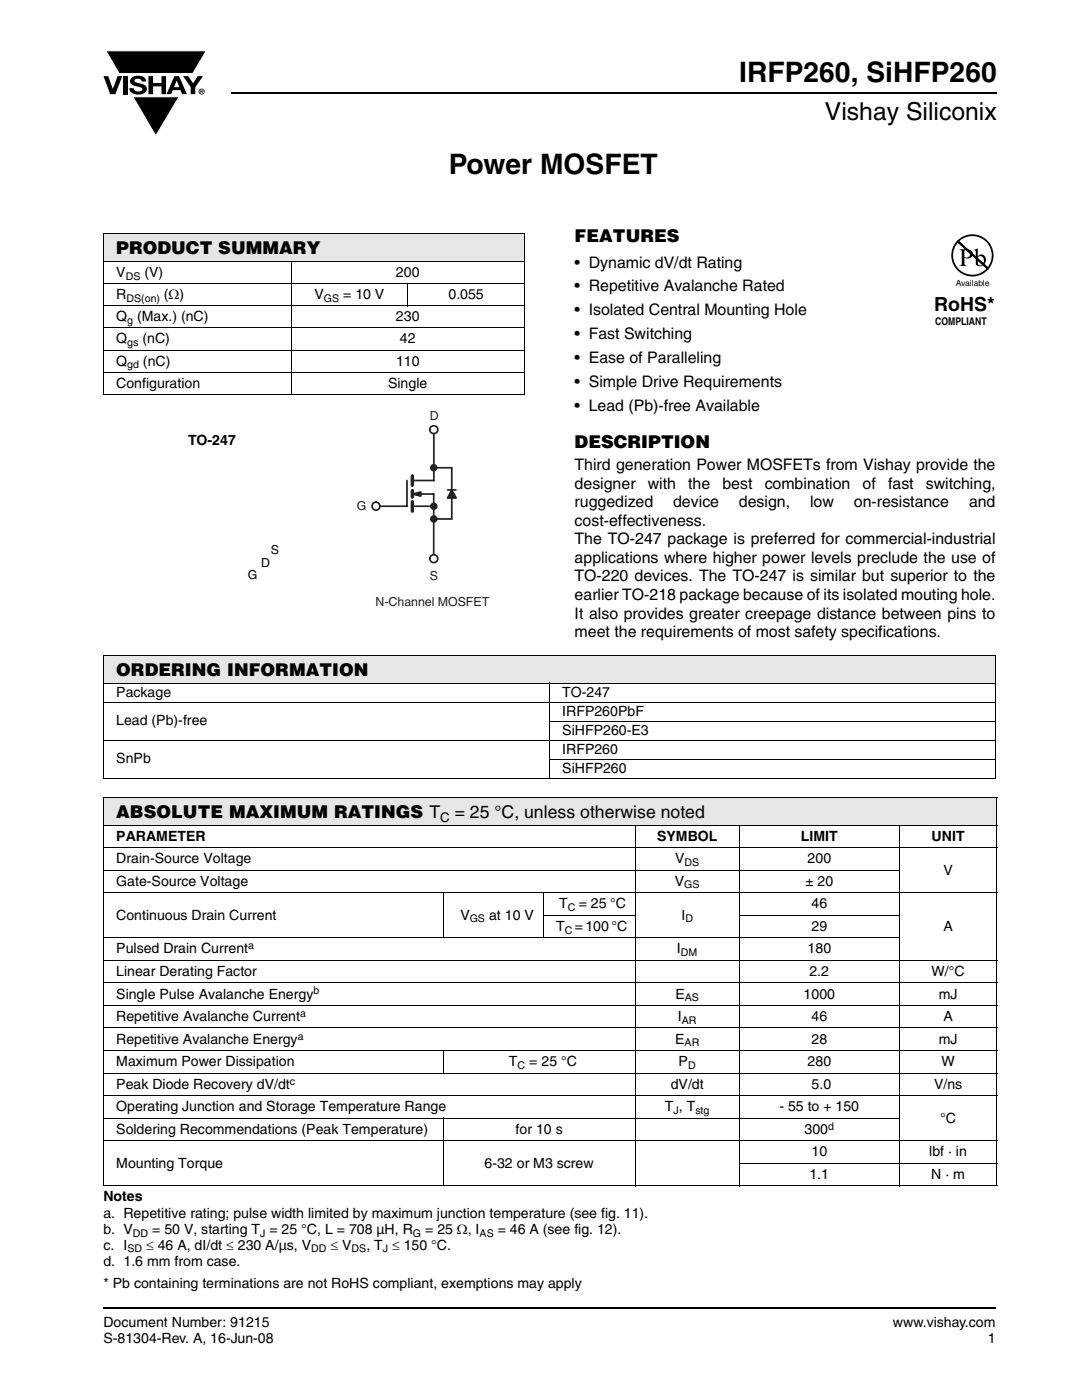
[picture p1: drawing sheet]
<svg xmlns="http://www.w3.org/2000/svg" width="216mm" height="279mm" viewBox="0 0 216 279" stroke-linecap="round" stroke-linejoin="round" font-family="sans-serif">
<defs><g id="words">
<g font-size="5.6">
<text x="147.5" y="16.4">IRFP260, SiHFP260</text>
<text x="89.6" y="34.8">Power MOSFET</text>
</g>
<text font-size="4.9" x="164.6" y="24">Vishay Siliconix</text>
<text font-size="3.9" x="186.4" y="62">RoHS*</text>
<g font-size="3.5">
<text x="23.2" y="50.7">PRODUCT SUMMARY</text>
<text x="114.7" y="48.3">FEATURES</text>
<text x="114.7" y="89.5">DESCRIPTION</text>
<text x="23.2" y="134.9">ORDERING INFORMATION</text>
<text x="23.2" y="163.3">ABSOLUTE MAXIMUM RATINGS T</text>
<text x="90.7" y="163.3">= 25 °C, unless otherwise noted</text>
</g>
<g font-size="3.2">
<text x="114.7" y="53.4">• Dynamic dV/dt Rating</text>
<text x="114.7" y="58.2">• Repetitive Avalanche Rated</text>
<text x="114.7" y="62.9">• Isolated Central Mounting Hole</text>
<text x="114.7" y="67.7">• Fast Switching</text>
<text x="114.7" y="72.5">• Ease of Paralleling</text>
<text x="114.7" y="77.2">• Simple Drive Requirements</text>
<text x="114.7" y="82">• Lead (Pb)-free Available</text>
<text x="114.7" y="93.8">Third generation Power MOSFETs from Vishay provide the</text>
<text x="114.7" y="97.5">designer</text>
<text x="114.7" y="101.2">ruggedized</text>
<text x="129.3" y="97.5">with</text>
<text x="134.3" y="101.2">device</text>
<text x="137.3" y="97.5">the</text>
<text x="144.2" y="97.5">best</text>
<text x="147.4" y="101.2">design,</text>
<text x="152.6" y="97.5">combination</text>
<text x="161.7" y="101.2">low</text>
<text x="170.4" y="101.2">on-resistance</text>
<text x="172.1" y="97.5">of</text>
<text x="177.2" y="97.5">fast</text>
<text x="184.7" y="97.5">switching,</text>
<text x="193.4" y="101.2">and</text>
<text x="114.7" y="104.9">cost-effectiveness.</text>
<text x="114.7" y="108.6">The TO-247 package is preferred for commercial-industrial</text>
<text x="114.7" y="112.3">applications where higher power levels preclude the use of</text>
<text x="114.7" y="116">TO-220 devices. The TO-247 is similar but superior to the</text>
<text x="114.7" y="119.7">earlier TO-218 package because of its isolated mouting hole.</text>
<text x="114.7" y="123.4">It also provides greater creepage distance between pins to</text>
<text x="114.7" y="127.1">meet the requirements of most safety specifications.</text>
</g>
<g font-size="2.8">
<text x="23.2" y="59.7">R</text>
<text x="23.2" y="55.3">V</text>
<text x="28.8" y="55.3">(V)</text>
<text x="32.7" y="59.7">(Ω)</text>
<text x="62.8" y="59.7">V</text>
<text x="68.5" y="59.7">= 10 V</text>
<text x="79" y="55.3">200</text>
<text x="89.5" y="59.7">0.055</text>
<text x="23.2" y="64.1">Q</text>
<text x="27.4" y="64.1">(Max.) (nC)</text>
<text x="79" y="64.1">230</text>
<text x="23.2" y="68.5">Q</text>
<text x="28.4" y="68.5">(nC)</text>
<text x="79.8" y="68.5">42</text>
<text x="23.2" y="77.4">Configuration</text>
<text x="23.2" y="73">Q</text>
<text x="28.5" y="73">(nC)</text>
<text x="77.4" y="77.4">Single</text>
<text x="79" y="73">110</text>
<text x="37.5" y="88.8">TO-247</text>
<text x="23.2" y="139.1">Package</text>
<text x="112.2" y="139.1">TO-247</text>
<text x="112.2" y="142.9">IRFP260PbF</text>
<text x="23.2" y="144.7">Lead (Pb)-free</text>
<text x="112.2" y="146.7">SiHFP260-E3</text>
<text x="23.2" y="152.3">SnPb</text>
<text x="112.2" y="150.5">IRFP260</text>
<text x="112.2" y="154.3">SiHFP260</text>
<text x="23.2" y="167.8">PARAMETER</text>
<text x="131.1" y="167.8">SYMBOL</text>
<text x="159.8" y="167.8">LIMIT</text>
<text x="185.9" y="167.8">UNIT</text>
<text x="23.2" y="172.3">Drain-Source Voltage</text>
<text x="134.7" y="172.3">V</text>
<text x="161.1" y="172.3">200</text>
<text x="23.2" y="176.8">Gate-Source Voltage</text>
<text x="134.7" y="176.8">V</text>
<text x="160.7" y="176.8">± 20</text>
<text x="188.3" y="174.5">V</text>
<text x="23.2" y="183.5">Continuous Drain Current</text>
<text x="91.9" y="183.5">V</text>
<text x="97.6" y="183.5">at 10 V</text>
<text x="111" y="185.8">T</text>
<text x="111.6" y="181.3">T</text>
<text x="114.7" y="185.8">= 100 °C</text>
<text x="115.5" y="181.3">= 25 °C</text>
<text x="136" y="183.5">I</text>
<text x="161.9" y="181.3">46</text>
<text x="161.9" y="185.8">29</text>
<text x="188.3" y="185.8">A</text>
<text x="23.2" y="190.3">Pulsed Drain Current</text>
<text x="135.1" y="190.3">I</text>
<text x="161.1" y="190.3">180</text>
<text x="23.2" y="194.8">Linear Derating Factor</text>
<text x="161.5" y="194.8">2.2</text>
<text x="185.9" y="194.8">W/°C</text>
<text x="23.2" y="199.3">Single Pulse Avalanche Energy</text>
<text x="23.2" y="203.8">Repetitive Avalanche Current</text>
<text x="134.8" y="199.3">E</text>
<text x="135.3" y="203.8">I</text>
<text x="160.4" y="199.3">1000</text>
<text x="161.9" y="203.8">46</text>
<text x="187.3" y="199.3">mJ</text>
<text x="188.3" y="203.8">A</text>
<text x="23.2" y="208.3">Repetitive Avalanche Energy</text>
<text x="134.7" y="208.3">E</text>
<text x="161.9" y="208.3">28</text>
<text x="187.3" y="208.3">mJ</text>
<text x="23.2" y="212.8">Maximum Power Dissipation</text>
<text x="101.6" y="212.8">T</text>
<text x="105.6" y="212.8">= 25 °C</text>
<text x="135.4" y="212.8">P</text>
<text x="161.1" y="212.8">280</text>
<text x="187.9" y="212.8">W</text>
<text x="23.2" y="221.8">Operating Junction and Storage Temperature Range</text>
<text x="23.2" y="217.3">Peak Diode Recovery dV/dt</text>
<text x="132.7" y="221.8">T , T</text>
<text x="133.8" y="217.3">dV/dt</text>
<text x="155.5" y="221.8">- 55 to + 150</text>
<text x="161.9" y="217.3">5.0</text>
<text x="186.4" y="217.3">V/ns</text>
<text x="23.2" y="226.3">Soldering Recommendations (Peak Temperature)</text>
<text x="102.9" y="226.3">for 10 s</text>
<text x="160.5" y="226.3">300</text>
<text x="187.6" y="224">°C</text>
<text x="23.2" y="233">Mounting Torque</text>
<text x="96.7" y="233">6-32 or M3 screw</text>
<text x="161.9" y="230.8">10</text>
<text x="185.4" y="230.8">lbf · in</text>
<text x="20.6" y="239.6">Notes</text>
<text x="161.5" y="235.3">1.1</text>
<text x="185.8" y="235.3">N · m</text>
<text x="20.6" y="243.1">a. Repetitive rating; pulse width limited by maximum junction temperature (see fig. 11).</text>
<text x="20.6" y="249.4">c. I</text>
<text x="20.6" y="246.3">b. V</text>
<text x="29.1" y="249.4">≤ 46 A, dI/dt ≤ 230 A/µs, V</text>
<text x="30.4" y="246.3">= 50 V, starting T = 25 °C, L = 708 µH, R</text>
<text x="66" y="249.4">≤ V</text>
<text x="73.1" y="249.4">, T ≤ 150 °C.</text>
<text x="84.8" y="246.3">= 25 Ω, I</text>
<text x="99.3" y="246.3">= 46 A (see fig. 12).</text>
<text x="20.6" y="257.1">* Pb containing terminations are not RoHS compliant, exemptions may apply</text>
<text x="20.6" y="252.6">d. 1.6 mm from case.</text>
<text x="20.6" y="264.9">Document Number: 91215</text>
<text x="20.6" y="268.1">S-81304-Rev. A, 16-Jun-08</text>
<text x="178.2" y="264.9">www.vishay.com</text>
<text x="197.1" y="268.1">1</text>
</g>
<text font-size="2.6" x="87.8" y="164">C</text>
<g font-size="2.5" fill="#231f20">
<text x="85.8" y="83.9">D</text>
<text x="71.2" y="101.9">G</text>
<text x="85.8" y="115.7">S</text>
<text x="74.9" y="120.9">N-Channel MOSFET</text>
</g>
<g font-size="2.5">
<text x="52.1" y="113.2">D</text>
<text x="54" y="110.6">S</text>
<text x="49.5" y="115.6">G</text>
</g>
<g font-size="2.1">
<text x="25.1" y="55.8">DS</text>
<text x="25.3" y="60.2">DS(on)</text>
<text x="25.4" y="64.6">g</text>
<text x="64.6" y="60.2">GS</text>
<text x="186.6" y="64.9">COMPLIANT</text>
<text x="25.4" y="69">gs</text>
<text x="25.4" y="73.5">gd</text>
<text x="136.6" y="172.8">DS</text>
<text x="136.5" y="177.3">GS</text>
<text x="93.7" y="184">GS</text>
<text x="113.3" y="181.8">C</text>
<text x="136.8" y="184">D</text>
<text x="49.5" y="189.4">a</text>
<text x="112.7" y="186.3">C</text>
<text x="135.9" y="190.8">DM</text>
<text x="59.9" y="202.9">a</text>
<text x="62.5" y="198.5">b</text>
<text x="136.7" y="199.8">AS</text>
<text x="59.4" y="207.5">a</text>
<text x="136.1" y="204.3">AR</text>
<text x="136.6" y="208.8">AR</text>
<text x="103.3" y="213.3">C</text>
<text x="137.3" y="213.3">D</text>
<text x="57.8" y="216.5">c</text>
<text x="134.4" y="222.3">J</text>
<text x="138.7" y="222.3">stg</text>
<text x="165.2" y="225.4">d</text>
<text x="25.4" y="250">SD</text>
<text x="26.5" y="246.8">DD</text>
<text x="51.9" y="246.8">J</text>
<text x="62.1" y="250">DD</text>
<text x="70.2" y="250">DS</text>
<text x="76.4" y="250">J</text>
<text x="82.4" y="246.8">G</text>
<text x="95.7" y="246.8">AS</text>
</g>
<text font-size="1.7" x="190.7" y="57.1">Available</text>
</g></defs>
<path d="M46.1 18.6h152.8M20.6 261h178" fill="none" stroke="#000" stroke-width=".36"/>
<path d="M20.6 10.1h20.7v17.2h-20.7z" fill="#fff"/>
<g fill="#000">
<path d="M20.6 15.2h1l.9 2.5 1-2.5h.9l-1.4 3.6h-1zM21.1 10.1h20.1l-2.7 4.6h-14.7zM24.6 15.2h.9v3.6h-.9zM26.3 15.5a2.1 2.1 0 0 1 2.8 .3l.1 .5h-.9a.79 .79 0 0 0-.7-.6 .79 .79 0 0 0-.8 .4l.3 .3 1 .3a1.08 1.08 0 0 1 1.2 1 1.08 1.08 0 0 1-1.1 1.1 1.73 1.73 0 0 1-2.4-1.2h.9a.96 .96 0 0 0 .8 .7 .96 .96 0 0 0 .9-.5 1.31 1.31 0 0 0-1.2-.6 1.03 1.03 0 0 1-1.1-.5 1.03 1.03 0 0 1 .2-1.2zM29.6 15.2h.9v1.4h1.7v-1.4h.9v3.6h-.9v-1.6h-1.7v1.6h-.9zM26.5 19.3h9.2l-4.6 7.8zM36.5 15.2h1.1l.9 1.4 1-1.4h1l-1.5 2.2v1.4h-.9v-1.4z"/>
<path d="M35.3 16.1l-.6 1.3h1.1zM34.8 15.2h.9l1.6 3.6h-1l-.3-.8h-1.5l-.3 .8h-1z"/>
<path d="M40.1 18v.2h.2v-.1zM40 17.9l.4 .1 .1 .1-.2 .2 .2 .3-.3-.3-.1 .3h-.1zM39.8 18.3a.46 .46 0 0 0 .9 0 .46 .46 0 0 0-.9 0zM39.6 18.3a.6 .6 0 0 1 1.2 0 .6 .6 0 0 1-1.2 0z"/>
</g>
<path d="M21.1 10.1h20.1l-2.7 4.6h-14.7zM26.5 19.3h9.2l-4.6 7.8z" fill="none" stroke="#fff" stroke-width=".2"/>
<path d="M20.6 46.7h84v5.5h-84z" fill="#e6e6e6"/>
<g fill="none" stroke="#000" stroke-width=".2">
<path d="M20.6 46.7h84.1M20.6 52.2h84.1M20.6 56.6h84.1M20.6 46.8v27.4M58.1 52.1v26.6M81.4 56.5v4.6M104.6 46.8v27.4M20.6 61h84.1M20.6 65.4h84.1M20.6 69.8h84.1M20.6 74.3h84.1M20.6 78.7h84.1"/>
<path d="M20.6 74.3v4.3M104.6 74.3v4.3"/>
</g>
<g fill="#fff">
<path d="M28.6 86.3h35.9v29.8h-35.9z"/>
<path d="M28.6 89.4h35.9v1.2h-35.9z"/>
<path d="M71.2 81.8h27.1v39.2h-27.1z"/>
</g>
<path d="M82.3 98.6h4.2v12.1M86.6 86.5v9.4h-4.3M82.3 101h4.2" fill="none" stroke="#231f20" stroke-width=".34"/>
<path d="M82.3 95v1.9" fill="none" stroke="#231f20" stroke-width=".68"/>
<path d="M82.3 98.6l1.7-.4v.8z" fill="#231f20"/>
<path d="M81.2 95.9v5.1h-5.6M82.3 98.6l1.7-.4v.8l-1.5-.3M86.6 93.4h3.5M86.5 103.6h3.6" fill="none" stroke="#231f20" stroke-width=".34"/>
<path d="M82.3 97.9v1.3M82.3 100.1v1.9" fill="none" stroke="#231f20" stroke-width=".68"/>
<circle cx="75" cy="101" r=".79" fill="#fff"/>
<g fill="none" stroke="#231f20" stroke-width=".34">
<path d="M89.3 97.8h1.7M90.1 93.4v10.2M90.1 97.8l-.8 1.6"/>
<circle cx="75" cy="101" r=".79"/>
</g>
<path d="M90.1 97.8l.9 1.6h-1.7z" fill="#231f20"/>
<path d="M90.1 97.8l.9 1.6h-1.7" fill="none" stroke="#231f20" stroke-width=".34"/>
<circle cx="86.5" cy="85.8" r=".79" fill="#fff"/>
<circle cx="86.5" cy="85.8" r=".79" fill="none" stroke="#231f20" stroke-width=".34"/>
<circle cx="86.5" cy="111.5" r=".79" fill="#fff"/>
<circle cx="86.5" cy="111.5" r=".79" fill="none" stroke="#231f20" stroke-width=".34"/>
<circle cx="86.6" cy="93.4" r=".58" fill="#231f20"/>
<circle cx="86.6" cy="93.4" r=".58" fill="none" stroke="#231f20" stroke-width=".34"/>
<circle cx="86.6" cy="101" r=".58" fill="#231f20"/>
<circle cx="86.6" cy="101" r=".58" fill="none" stroke="#231f20" stroke-width=".34"/>
<circle cx="86.6" cy="103.6" r=".58" fill="#231f20"/>
<circle cx="86.6" cy="103.6" r=".58" fill="none" stroke="#231f20" stroke-width=".34"/>
<path d="M186.4 46.8h12.1v18.5h-12.1z" fill="#fff"/>
<path d="M191 48.3a4 4 0 0 1 5.7-.4 4 4 0 0 1 .4 5.7l-5.9-5.4 5.9 5.4a4 4 0 0 1-5.7 .4 4 4 0 0 1-.4-5.7z" fill="none" stroke="#000" stroke-width=".35"/>
<g fill="#000">
<path d="M192.4 50v1.3a.75 .75 0 0 0 1.1-.7 .75 .75 0 0 0-1.1-.6zM191.4 49.7a2.81 2.81 0 0 1 2.5 .4 .97 .97 0 0 1 0 1.2 .97 .97 0 0 1-1.2 .2h-.3v1.1l.1 .2 .4 .3h-1.5l.4-.2 .1-.3v-2.4v-.2z"/>
<path d="M195.1 51.4v1.3l.2 .1a.72 .72 0 0 0 .8 0 .72 .72 0 0 0 .2-.8 .72 .72 0 0 0-.3-.8 .72 .72 0 0 0-.9 .2zM194.3 49.9l.8-.3v1.6a.89 .89 0 0 1 1.1-.4 .89 .89 0 0 1 .5 1.1 1.23 1.23 0 0 1-.7 1.1 1.23 1.23 0 0 1-1.3-.2v-2.6z"/>
</g>
<g fill="#e6e6e6">
<path d="M20.6 130.9h178v5.4h-178z"/>
<path d="M20.6 159.2h178.3v5.5h-178.3z"/>
</g>
<g fill="none" stroke="#000" stroke-width=".2">
<path d="M20.6 130.9h178.1M20.6 136.3h89M20.6 130.9v5.3M20.6 136.4v18.9M109.6 136.2v19.2M109.7 136.3h89M198.6 130.9v9.2M20.6 140.1h178.1M20.6 147.7h178.1M20.6 155.3h178.1M20.6 159.2h178.4M20.6 159.3v77.3"/>
<path d="M109.6 143.9h89.1M109.6 151.6h89.1M198.6 140.2v15.1M198.9 159.3v77.3M20.6 164.7h178.4M20.6 169.1h178.4M20.6 173.6h158.9M20.6 178.1h178.4M88.5 178.1v9.1M108.5 178.1v9.1M126.7 164.6v72.1M147.5 164.6v72.1"/>
<path d="M179.5 164.6v72.1M20.6 187.1h158.9M20.6 191.6h178.4M20.6 196.1h178.4M108.4 182.6h18.4M147.4 182.6h32.1M20.6 200.6h178.4M20.6 205.1h178.4M20.6 209.6h178.4M20.6 214.1h178.4M20.6 218.6h178.4M88.5 209.5v4.7"/>
<path d="M20.6 223.1h158.9M20.6 227.6h178.4M20.6 236.6h178.4M88.5 223.1v13.6M147.4 232.1h51.6"/>
</g>
<use href="#words"/>
</svg>
